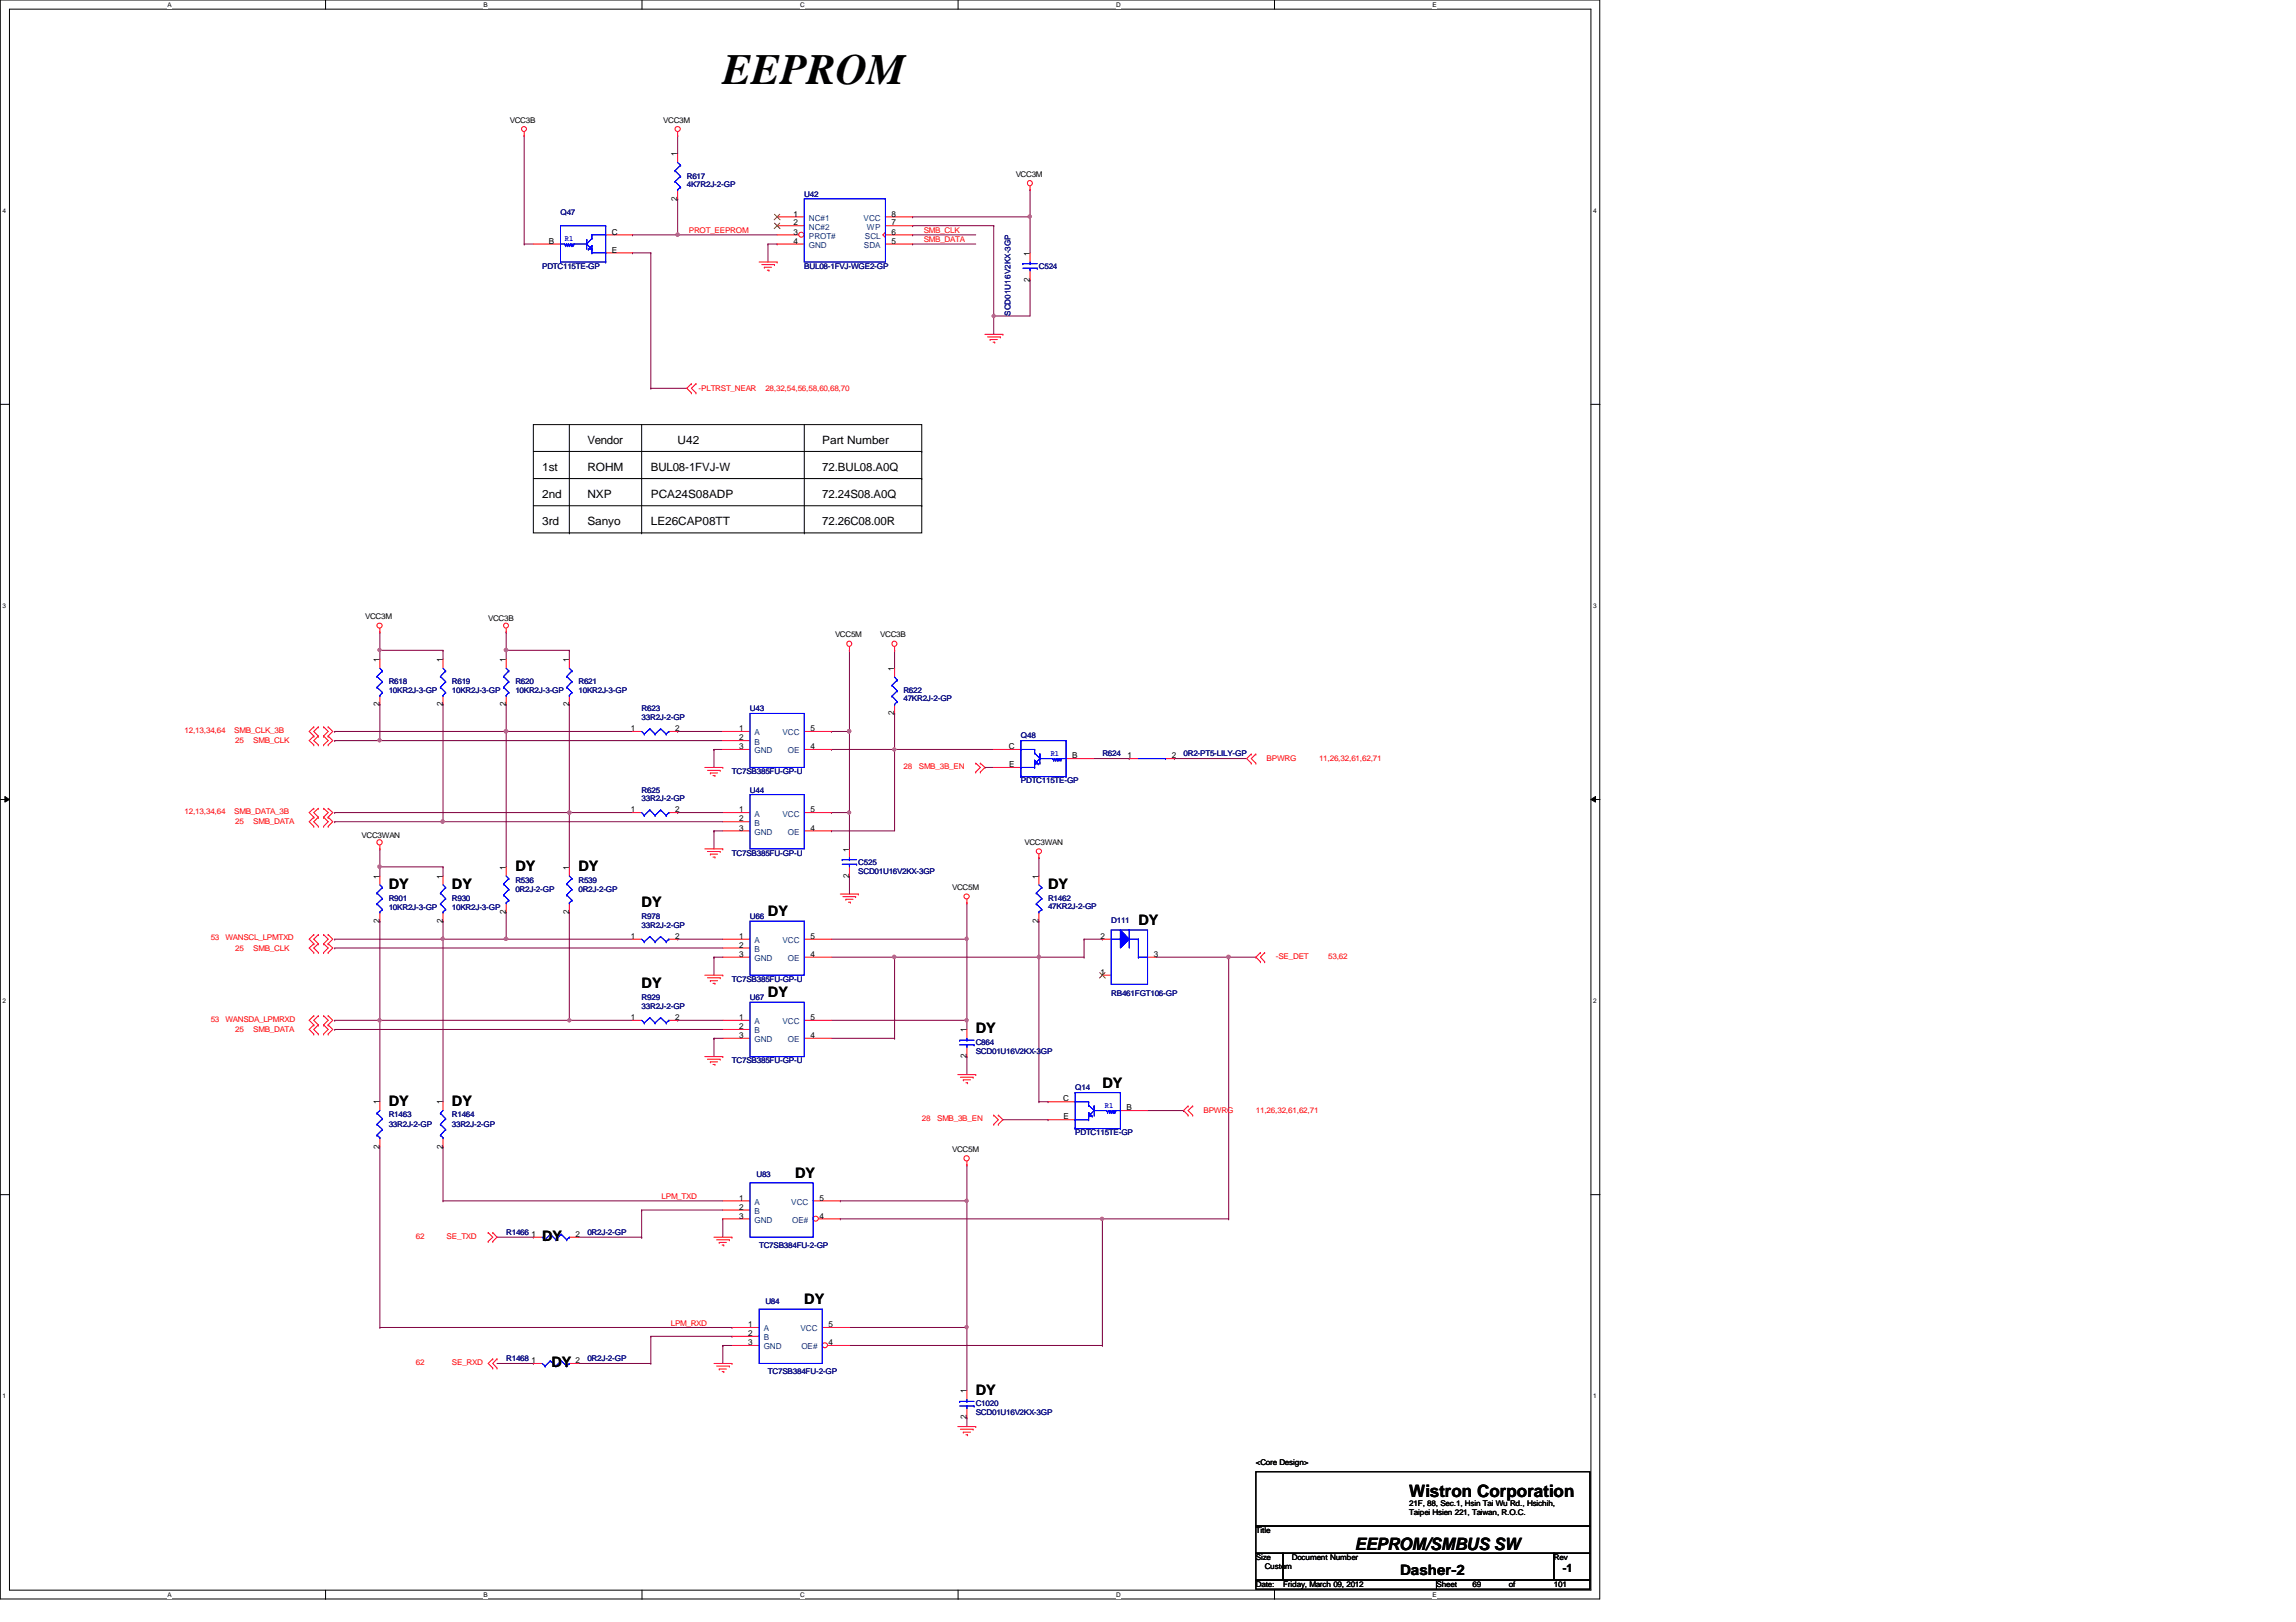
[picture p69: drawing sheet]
<svg xmlns="http://www.w3.org/2000/svg" width="297mm" height="210mm" viewBox="0 0 297 210" stroke-linecap="round" stroke-linejoin="round" font-family="sans-serif">
<defs><g id="words">
<text font-size="5.6" x="93.5" y="10.9">EEPROM</text>
<g font-size="2.2">
<text x="182.3" y="193.7">Wistron Corporation</text>
<text x="175.3" y="200.6">EEPROM/SMBUS SW</text>
</g>
<g font-size="1.9">
<text x="66.7" y="112.7">DY</text>
<text x="74.8" y="112.7">DY</text>
<text x="50.3" y="115.1">DY</text>
<text x="58.5" y="115.1">DY</text>
<text x="83" y="117.4">DY</text>
<text x="99.4" y="118.5">DY</text>
<text x="135.6" y="115.1">DY</text>
<text x="147.3" y="119.7">DY</text>
<text x="83" y="127.9">DY</text>
<text x="99.4" y="129.1">DY</text>
<text x="126.2" y="133.7">DY</text>
<text x="50.3" y="143.1">DY</text>
<text x="58.5" y="143.1">DY</text>
<text x="142.6" y="140.8">DY</text>
<text x="102.9" y="152.4">DY</text>
<text x="70.1" y="160.6">DY</text>
<text x="104.1" y="168.8">DY</text>
<text x="71.3" y="177">DY</text>
<text x="126.2" y="180.5">DY</text>
<text x="181.1" y="203.8">Dasher-2</text>
</g>
<g font-size="1.5">
<text x="76" y="57.4">Vendor</text>
<text x="87.7" y="57.4">U42</text>
<text x="106.4" y="57.4">Part Number</text>
<text x="70.1" y="61">1st</text>
<text x="70.1" y="64.5">2nd</text>
<text x="76" y="64.5">NXP</text>
<text x="76" y="61">ROHM</text>
<text x="84.2" y="61">BUL08-1FVJ-W</text>
<text x="84.2" y="64.5">PCA24S08ADP</text>
<text x="106.4" y="64.5">72.24S08.A0Q</text>
<text x="106.4" y="61">72.BUL08.A0Q</text>
<text x="70.1" y="68">3rd</text>
<text x="76" y="68">Sanyo</text>
<text x="84.2" y="68">LE26CAP08TT</text>
<text x="106.4" y="68">72.26C08.00R</text>
<text x="202.2" y="203.5">-1</text>
</g>
<g font-size="1.1">
<text x="87.6" y="20.2" transform="rotate(-90 87.6 20.2)">1</text>
<text x="87.6" y="26" transform="rotate(-90 87.6 26)">2</text>
<text x="102.7" y="28">1</text>
<text x="102.7" y="29.2">2</text>
<text x="115.4" y="29.2">7</text>
<text x="115.4" y="28">8</text>
<text x="71" y="31.5">B</text>
<text x="79.2" y="32.7">E</text>
<text x="79.2" y="30.4">C</text>
<text x="102.7" y="30.4">3</text>
<text x="102.7" y="31.5">4</text>
<text x="115.4" y="31.5">5</text>
<text x="115.4" y="30.4">6</text>
<text x="133.2" y="33.1" transform="rotate(-90 133.2 33.1)">1</text>
<text x="133.2" y="36.4" transform="rotate(-90 133.2 36.4)">2</text>
<text x="49.1" y="85.7" transform="rotate(-90 49.1 85.7)">1</text>
<text x="57.3" y="85.7" transform="rotate(-90 57.3 85.7)">1</text>
<text x="65.4" y="85.7" transform="rotate(-90 65.4 85.7)">1</text>
<text x="73.6" y="85.7" transform="rotate(-90 73.6 85.7)">1</text>
<text x="115.7" y="86.8" transform="rotate(-90 115.7 86.8)">1</text>
<text x="49.1" y="91.4" transform="rotate(-90 49.1 91.4)">2</text>
<text x="57.3" y="91.4" transform="rotate(-90 57.3 91.4)">2</text>
<text x="65.4" y="91.4" transform="rotate(-90 65.4 91.4)">2</text>
<text x="73.6" y="91.4" transform="rotate(-90 73.6 91.4)">2</text>
<text x="81.6" y="94.6">1</text>
<text x="87.3" y="94.6">2</text>
<text x="95.6" y="94.6">1</text>
<text x="95.6" y="95.8">2</text>
<text x="104.9" y="94.6">5</text>
<text x="115.7" y="92.5" transform="rotate(-90 115.7 92.5)">2</text>
<text x="95.6" y="96.9">3</text>
<text x="104.9" y="96.9">4</text>
<text x="130.5" y="96.9">C</text>
<text x="130.6" y="99.3">E</text>
<text x="138.7" y="98.1">B</text>
<text x="145.9" y="98.1">1</text>
<text x="151.6" y="98.1">2</text>
<text x="81.6" y="105.1">1</text>
<text x="87.3" y="105.1">2</text>
<text x="95.6" y="105.1">1</text>
<text x="95.6" y="106.3">2</text>
<text x="95.6" y="107.5">3</text>
<text x="104.9" y="105.1">5</text>
<text x="104.9" y="107.5">4</text>
<text x="49.1" y="113.7" transform="rotate(-90 49.1 113.7)">1</text>
<text x="57.3" y="113.7" transform="rotate(-90 57.3 113.7)">1</text>
<text x="65.4" y="112.6" transform="rotate(-90 65.4 112.6)">1</text>
<text x="73.6" y="112.6" transform="rotate(-90 73.6 112.6)">1</text>
<text x="109.9" y="113.6" transform="rotate(-90 109.9 113.6)">2</text>
<text x="109.9" y="110.2" transform="rotate(-90 109.9 110.2)">1</text>
<text x="134.4" y="113.7" transform="rotate(-90 134.4 113.7)">1</text>
<text x="49.1" y="119.4" transform="rotate(-90 49.1 119.4)">2</text>
<text x="57.3" y="119.4" transform="rotate(-90 57.3 119.4)">2</text>
<text x="65.4" y="118.2" transform="rotate(-90 65.4 118.2)">2</text>
<text x="73.6" y="118.2" transform="rotate(-90 73.6 118.2)">2</text>
<text x="134.4" y="119.4" transform="rotate(-90 134.4 119.4)">2</text>
<text x="81.6" y="121.5">1</text>
<text x="87.3" y="121.5">2</text>
<text x="95.6" y="121.5">1</text>
<text x="95.6" y="122.6">2</text>
<text x="95.6" y="123.8">3</text>
<text x="104.9" y="121.5">5</text>
<text x="104.9" y="123.8">4</text>
<text x="142.4" y="121.5">2</text>
<text x="149.3" y="123.8">3</text>
<text x="81.6" y="132">1</text>
<text x="87.3" y="132">2</text>
<text x="95.6" y="132">1</text>
<text x="104.9" y="132">5</text>
<text x="142.4" y="126.2">1</text>
<text x="95.6" y="133.2">2</text>
<text x="95.6" y="134.3">3</text>
<text x="104.9" y="134.3">4</text>
<text x="125" y="136.9" transform="rotate(-90 125 136.9)">2</text>
<text x="125" y="133.6" transform="rotate(-90 125 133.6)">1</text>
<text x="49.1" y="142.9" transform="rotate(-90 49.1 142.9)">1</text>
<text x="57.3" y="142.9" transform="rotate(-90 57.3 142.9)">1</text>
<text x="137.5" y="142.5">C</text>
<text x="145.8" y="143.7">B</text>
<text x="49.1" y="148.6" transform="rotate(-90 49.1 148.6)">2</text>
<text x="57.3" y="148.6" transform="rotate(-90 57.3 148.6)">2</text>
<text x="137.6" y="144.9">E</text>
<text x="95.6" y="155.4">1</text>
<text x="106" y="155.4">5</text>
<text x="68.7" y="160.1">1</text>
<text x="74.5" y="160.1">2</text>
<text x="95.6" y="156.5">2</text>
<text x="95.6" y="157.7">3</text>
<text x="106" y="157.7">4</text>
<text x="96.8" y="171.7">1</text>
<text x="96.8" y="172.9">2</text>
<text x="107.2" y="171.7">5</text>
<text x="68.7" y="176.4">1</text>
<text x="74.5" y="176.4">2</text>
<text x="96.8" y="174.1">3</text>
<text x="107.2" y="174.1">4</text>
<text x="125" y="183.7" transform="rotate(-90 125 183.7)">2</text>
<text x="125" y="180.3" transform="rotate(-90 125 180.3)">1</text>
</g>
<g font-size="1.1" fill="#004080">
<text x="104.6" y="28.6">NC#1</text>
<text x="104.6" y="29.7">NC#2</text>
<text x="111.7" y="28.6">VCC</text>
<text x="112.1" y="29.7">WP</text>
<text x="104.6" y="30.9">PROT#</text>
<text x="104.6" y="32.1">GND</text>
<text x="111.8" y="32.1">SDA</text>
<text x="111.9" y="30.9">SCL</text>
<text x="97.6" y="95.2">A</text>
<text x="101.2" y="95.2">VCC</text>
<text x="97.6" y="96.4">B</text>
<text x="97.6" y="97.5">GND</text>
<text x="101.9" y="97.5">OE</text>
<text x="97.6" y="105.7">A</text>
<text x="97.6" y="106.8">B</text>
<text x="101.2" y="105.7">VCC</text>
<text x="97.6" y="108">GND</text>
<text x="101.9" y="108">OE</text>
<text x="97.6" y="122">A</text>
<text x="97.6" y="123.2">B</text>
<text x="97.6" y="124.4">GND</text>
<text x="101.2" y="122">VCC</text>
<text x="101.9" y="124.4">OE</text>
<text x="97.6" y="132.5">A</text>
<text x="97.6" y="133.7">B</text>
<text x="97.6" y="134.9">GND</text>
<text x="101.2" y="132.5">VCC</text>
<text x="101.9" y="134.9">OE</text>
<text x="97.6" y="155.9">A</text>
<text x="102.4" y="155.9">VCC</text>
<text x="97.6" y="157.1">B</text>
<text x="97.6" y="158.2">GND</text>
<text x="102.5" y="158.2">OE#</text>
<text x="98.8" y="172.3">A</text>
<text x="98.8" y="173.4">B</text>
<text x="103.5" y="172.3">VCC</text>
<text x="98.8" y="174.6">GND</text>
<text x="103.7" y="174.6">OE#</text>
</g>
<g font-size="1">
<text x="66" y="15.9">VCC3B</text>
<text x="85.8" y="15.9">VCC3M</text>
<text x="131.4" y="22.9">VCC3M</text>
<text x="47.2" y="80.1">VCC3M</text>
<text x="63.2" y="80.3">VCC3B</text>
<text x="108" y="82.5">VCC5M</text>
<text x="113.9" y="82.5">VCC3B</text>
<text x="46.8" y="108.4">VCC3WAN</text>
<text x="132.5" y="109.3">VCC3WAN</text>
<text x="123.2" y="115.2">VCC5M</text>
<text x="123.2" y="149.1">VCC5M</text>
<text x="162.5" y="189.6">&lt;Core Design&gt;</text>
<text x="182.3" y="194.9">21F, 88, Sec.1, Hsin Tai Wu Rd., Hsichih,</text>
<text x="182.3" y="196">Taipei Hsien 221, Taiwan, R.O.C.</text>
<text x="162.5" y="198.4">Title</text>
<text x="162.5" y="201.9">Size</text>
<text x="163.6" y="203">Custom</text>
<text x="167.1" y="201.9">Document Number</text>
<text x="201" y="201.9">Rev</text>
<text x="162.5" y="205.4">Date:</text>
<text x="166" y="205.4">Friday, March 09, 2012</text>
<text x="185.8" y="205.4">Sheet</text>
<text x="190.5" y="205.4">69</text>
<text x="195.2" y="205.4">of</text>
<text x="201" y="205.4">101</text>
</g>
<g font-size="1" fill="#000080">
<text x="88.9" y="23.1">R617</text>
<text x="72.5" y="27.8">Q47</text>
<text x="88.9" y="24.2">4K7R2J-2-GP</text>
<text x="104.1" y="25.4">U42</text>
<text x="70.1" y="34.8">PDTC115TE-GP</text>
<text x="104.1" y="34.8">BUL08-1FVJ-WGE2-GP</text>
<text x="134.4" y="34.8">C524</text>
<text x="130.7" y="40.9" transform="rotate(-90 130.7 40.9)">SCD01U16V2KX-3GP</text>
<text x="50.3" y="88.5">R618</text>
<text x="50.3" y="89.7">10KR2J-3-GP</text>
<text x="58.5" y="88.5">R619</text>
<text x="58.5" y="89.7">10KR2J-3-GP</text>
<text x="66.7" y="88.5">R620</text>
<text x="66.7" y="89.7">10KR2J-3-GP</text>
<text x="74.8" y="88.5">R621</text>
<text x="74.8" y="89.7">10KR2J-3-GP</text>
<text x="116.9" y="89.7">R622</text>
<text x="83" y="92">R623</text>
<text x="83" y="93.2">33R2J-2-GP</text>
<text x="97" y="92">U43</text>
<text x="116.9" y="90.8">47KR2J-2-GP</text>
<text x="132.1" y="95.5">Q48</text>
<text x="94.7" y="100.2">TC7SB385FU-GP-U</text>
<text x="132.1" y="101.4">PDTC115TE-GP</text>
<text x="142.6" y="97.9">R624</text>
<text x="153.1" y="97.9">0R2-PT5-LILY-GP</text>
<text x="83" y="102.6">R625</text>
<text x="83" y="103.7">33R2J-2-GP</text>
<text x="97" y="102.6">U44</text>
<text x="94.7" y="110.7">TC7SB385FU-GP-U</text>
<text x="111" y="111.9">C525</text>
<text x="111" y="113.1">SCD01U16V2KX-3GP</text>
<text x="50.3" y="116.6">R901</text>
<text x="50.3" y="117.7">10KR2J-3-GP</text>
<text x="58.5" y="116.6">R930</text>
<text x="58.5" y="117.7">10KR2J-3-GP</text>
<text x="66.7" y="114.3">R536</text>
<text x="66.7" y="115.4">0R2J-2-GP</text>
<text x="74.8" y="114.3">R539</text>
<text x="74.8" y="115.4">0R2J-2-GP</text>
<text x="83" y="118.9">R978</text>
<text x="97" y="118.9">U66</text>
<text x="135.6" y="116.6">R1462</text>
<text x="135.6" y="117.6">47KR2J-2-GP</text>
<text x="143.8" y="119.5">D111</text>
<text x="83" y="120.1">33R2J-2-GP</text>
<text x="83" y="129.4">R929</text>
<text x="83" y="130.6">33R2J-2-GP</text>
<text x="94.7" y="127.1">TC7SB385FU-GP-U</text>
<text x="97" y="129.4">U67</text>
<text x="143.8" y="128.9">RB461FGT106-GP</text>
<text x="94.7" y="137.6">TC7SB385FU-GP-U</text>
<text x="126.2" y="135.3">C864</text>
<text x="126.2" y="136.4">SCD01U16V2KX-3GP</text>
<text x="139.1" y="141.1">Q14</text>
<text x="50.3" y="144.6">R1463</text>
<text x="50.3" y="145.8">33R2J-2-GP</text>
<text x="58.5" y="144.6">R1464</text>
<text x="58.5" y="145.8">33R2J-2-GP</text>
<text x="139.1" y="146.9">PDTC115TE-GP</text>
<text x="97.9" y="152.3">U83</text>
<text x="65.5" y="159.8">R1466</text>
<text x="76" y="159.8">0R2J-2-GP</text>
<text x="98.2" y="161.5">TC7SB384FU-2-GP</text>
<text x="99" y="168.7">U84</text>
<text x="65.5" y="176.1">R1468</text>
<text x="76" y="176.1">0R2J-2-GP</text>
<text x="99.4" y="177.8">TC7SB384FU-2-GP</text>
<text x="126.2" y="182">C1020</text>
<text x="126.2" y="183.2">SCD01U16V2KX-3GP</text>
</g>
<g font-size="1" fill="#00f">
<text x="73.1" y="31.2">R1</text>
<text x="135.9" y="97.8">R1</text>
<text x="143" y="143.4">R1</text>
</g>
<g font-size="1" fill="#f00">
<text x="89.1" y="30.1">PROT_EEPROM</text>
<text x="119.5" y="30.1">SMB_CLK</text>
<text x="119.5" y="31.3">SMB_DATA</text>
<text x="90.4" y="50.5">-PLTRST_NEAR</text>
<text x="99" y="50.5">28,32,54,56,58,60,68,70</text>
<text x="23.9" y="94.8">12,13,34,64</text>
<text x="30.3" y="94.8">SMB_CLK_3B</text>
<text x="30.4" y="96.1">25</text>
<text x="32.8" y="96.1">SMB_CLK</text>
<text x="116.9" y="99.5">28</text>
<text x="118.9" y="99.5">SMB_3B_EN</text>
<text x="163.9" y="98.5">BPWRG</text>
<text x="170.6" y="98.5">11,26,32,61,62,71</text>
<text x="23.9" y="105.4">12,13,34,64</text>
<text x="30.3" y="105.4">SMB_DATA_3B</text>
<text x="30.4" y="106.6">25</text>
<text x="32.8" y="106.6">SMB_DATA</text>
<text x="27.3" y="121.7">53</text>
<text x="29.2" y="121.7">WANSCL_LPMTXD</text>
<text x="30.4" y="123">25</text>
<text x="32.8" y="123">SMB_CLK</text>
<text x="165.1" y="124.2">-SE_DET</text>
<text x="171.8" y="124.2">53,62</text>
<text x="27.3" y="132.2">53</text>
<text x="29.2" y="132.2">WANSDA_LPMRXD</text>
<text x="30.4" y="133.5">25</text>
<text x="32.8" y="133.5">SMB_DATA</text>
<text x="119.2" y="145.1">28</text>
<text x="121.2" y="145.1">SMB_3B_EN</text>
<text x="155.7" y="144">BPWRG</text>
<text x="162.5" y="144">11,26,32,61,62,71</text>
<text x="85.6" y="155.2">LPM_TXD</text>
<text x="53.8" y="160.4">62</text>
<text x="57.8" y="160.4">SE_TXD</text>
<text x="86.8" y="171.5">LPM_RXD</text>
<text x="53.8" y="176.6">62</text>
<text x="58.5" y="176.6">SE_RXD</text>
</g>
<g font-size=".8">
<text x="21.7" y=".9">A</text>
<text x="62.6" y=".9">B</text>
<text x="103.5" y=".9">C</text>
<text x="144.4" y=".9">D</text>
<text x="185.3" y=".9">E</text>
<text x=".3" y="27.5">4</text>
<text x="206.1" y="27.5">4</text>
<text x=".3" y="78.7">3</text>
<text x="206.1" y="78.7">3</text>
<text x=".3" y="129.8">2</text>
<text x="206.1" y="129.8">2</text>
<text x=".3" y="180.9">1</text>
<text x="206.1" y="180.9">1</text>
<text x="21.7" y="206.7">A</text>
<text x="62.6" y="206.7">B</text>
<text x="103.5" y="206.7">C</text>
<text x="144.4" y="206.7">D</text>
<text x="185.3" y="206.7">E</text>
</g>
</g></defs>
<path d="M0 0h207v206.9h-207zM1.2 1.2h204.6v204.6h-204.6z" fill="none" stroke="#000" stroke-width=".13"/>
<g fill="#fff">
<path d="M21.7 .1h.5v1h-.5z"/>
<path d="M21.7 205.9h.5v.9h-.5z"/>
</g>
<path d="M42.1 0v1.2M42.1 205.8v1.2" fill="none" stroke="#000" stroke-width=".13"/>
<g fill="#fff">
<path d="M62.6 .1h.5v1h-.5z"/>
<path d="M62.6 205.9h.5v.9h-.5z"/>
</g>
<path d="M83.1 0v1.2M83.1 205.8v1.2" fill="none" stroke="#000" stroke-width=".13"/>
<g fill="#fff">
<path d="M103.5 .1h.6v1h-.6z"/>
<path d="M103.5 205.9h.6v.9h-.6z"/>
</g>
<path d="M123.9 0v1.2M123.9 205.8v1.2" fill="none" stroke="#000" stroke-width=".13"/>
<g fill="#fff">
<path d="M144.4 .1h.6v1h-.6z"/>
<path d="M144.4 205.9h.6v.9h-.6z"/>
</g>
<path d="M164.9 0v1.2M164.9 205.8v1.2" fill="none" stroke="#000" stroke-width=".13"/>
<g fill="#fff">
<path d="M185.3 .1h.6v1h-.6z"/>
<path d="M185.3 205.9h.6v.9h-.6z"/>
<path d="M.3 26.8h.5v.9h-.5z"/>
<path d="M206.1 26.8h.5v.9h-.5z"/>
<path d="M.3 77.9h.5v.9h-.5z"/>
<path d="M206.1 77.9h.5v.9h-.5z"/>
</g>
<path d="M0 52.3h1.2M205.8 52.3h1.2" fill="none" stroke="#000" stroke-width=".13"/>
<g fill="#fff">
<path d="M.3 129h.5v1h-.5z"/>
<path d="M206.1 129h.5v1h-.5z"/>
</g>
<path d="M0 103.5h1.2M.6 103.1l.6 .4-.6 .3zM205.8 103.5l.6-.4v.7zM205.8 103.5h1.2" fill="none" stroke="#000" stroke-width=".13"/>
<path d="M.6 103.1l.6 .4-.6 .3zM205.8 103.5l.6-.4v.7z" fill="#000"/>
<g fill="#fff">
<path d="M.3 180.2h.5v.9h-.5z"/>
<path d="M206.1 180.2h.5v.9h-.5z"/>
</g>
<path d="M0 154.6h1.2M205.8 154.6h1.2" fill="none" stroke="#000" stroke-width=".13"/>
<path d="M87.7 17.5h.1M87.7 17.5v2.4M87.7 25.7h.1M87.7 25.7v4.7" fill="none" stroke="#800040" stroke-width=".13"/>
<path d="M87.5 30.2h.3l.1 .2-.1 .1-.1 .1-.2-.1z" fill-rule="evenodd" fill="#f0f"/>
<path d="M87.5 30.2h.3l.1 .2-.1 .1-.1 .1-.2-.1z" fill="none" stroke="#f0f" stroke-width=".13"/>
<path d="M81.8 30.4h.1M81.8 30.4h5.9M109.9 84.2h.1M109.9 84.2v10.5M115.7 97h.1M115.7 97v10.5h-8.1M107.6 107.5h.1M109.9 113.4h.1M109.9 113.4v2.3" fill="none" stroke="#800040" stroke-width=".13"/>
<path d="M109.7 94.5h.3l.1 .1-.1 .2-.1 .1-.2-.1z" fill-rule="evenodd" fill="#f0f"/>
<path d="M109.7 94.5h.3l.1 .1-.1 .2-.1 .1-.2-.1z" fill="none" stroke="#f0f" stroke-width=".13"/>
<path d="M65.5 94.7h.1M65.5 94.7h16.3M87.7 94.7h.1M87.7 94.7h5.8M92.4 97h.1M92.4 97v2.3M92.4 97h1.1M87.7 105.2h.1M87.7 105.2h5.8M92.4 107.5h.1M92.4 107.5v2.4M92.4 107.5h1.1" fill="none" stroke="#800040" stroke-width=".13"/>
<path d="M65.3 94.5h.3l.1 .1-.1 .2-.2 .1-.1-.1z" fill-rule="evenodd" fill="#f0f"/>
<path d="M65.3 94.5h.3l.1 .1-.1 .2-.2 .1-.1-.1z" fill="none" stroke="#f0f" stroke-width=".13"/>
<path d="M73.7 91.1h.1M73.7 91.1v14.1M73.7 105.2h.1M73.7 105.2h8.1" fill="none" stroke="#800040" stroke-width=".13"/>
<path d="M73.5 105h.3l.1 .2-.1 .1-.1 .1-.2-.1z" fill-rule="evenodd" fill="#f0f"/>
<path d="M73.5 105h.3l.1 .2-.1 .1-.1 .1-.2-.1z" fill="none" stroke="#f0f" stroke-width=".13"/>
<path d="M65.5 91.1h.1M65.5 84.2h.1M65.5 91.1v3.6M65.5 84.2h8.2" fill="none" stroke="#800040" stroke-width=".13"/>
<path d="M65.3 84h.3l.1 .1-.1 .2h-.2h-.1z" fill-rule="evenodd" fill="#f0f"/>
<path d="M65.3 84h.3l.1 .1-.1 .2h-.2h-.1z" fill="none" stroke="#f0f" stroke-width=".13"/>
<path d="M57.3 106.3h.1M57.3 106.3h36.2" fill="none" stroke="#800040" stroke-width=".13"/>
<path d="M57.1 106.1h.3l.1 .2-.1 .2-.1 .1-.2-.1z" fill-rule="evenodd" fill="#f0f"/>
<path d="M57.1 106.1h.3l.1 .2-.1 .2-.1 .1-.2-.1z" fill="none" stroke="#f0f" stroke-width=".13"/>
<path d="M49.1 95.8h.1M49.1 95.8h44.4" fill="none" stroke="#800040" stroke-width=".13"/>
<path d="M48.9 95.6h.3l.1 .2-.1 .1-.1 .1-.2-.1z" fill-rule="evenodd" fill="#f0f"/>
<path d="M48.9 95.6h.3l.1 .2-.1 .1-.1 .1-.2-.1z" fill="none" stroke="#f0f" stroke-width=".13"/>
<g fill="none" stroke="#800040" stroke-width=".13">
<path d="M43.3 95.8h.1M49.1 91.1h.1M49.1 81.8h.1M49.1 84.2h.1M49.1 81.8v2.4M49.1 91.1v4.7h-5.8M49.1 84.2h8.2M57.3 91.1h.1M57.3 84.2h.1M57.3 84.2v1.1M57.3 91.1v15.2h-14M65.5 81.8h.1"/>
<path d="M65.5 84.2h.1M65.5 81.8v3.5M73.7 84.2h.1M73.7 84.2v1.1M43.3 106.3h.1"/>
</g>
<path d="M48.9 84h.3l.1 .1-.1 .2h-.1h-.2z" fill-rule="evenodd" fill="#f0f"/>
<path d="M48.9 84h.3l.1 .1-.1 .2h-.1h-.2z" fill="none" stroke="#f0f" stroke-width=".13"/>
<path d="M49.1 84.2h.1M49.1 84.2v1.1M107.6 97h.1M115.7 92.3h.1M115.7 92.3v4.7h-8.1M109.9 105.2h.1M109.9 105.2v4.7" fill="none" stroke="#800040" stroke-width=".13"/>
<path d="M109.7 105h.3l.1 .2-.1 .1-.1 .1-.2-.1z" fill-rule="evenodd" fill="#f0f"/>
<path d="M109.7 105h.3l.1 .2-.1 .1-.1 .1-.2-.1z" fill="none" stroke="#f0f" stroke-width=".13"/>
<path d="M109.9 94.7h.1M109.9 94.7v10.5h-2.3M107.6 105.2h.1" fill="none" stroke="#800040" stroke-width=".13"/>
<path d="M109.7 94.5h.3l.1 .1-.1 .2-.1 .1-.2-.1z" fill-rule="evenodd" fill="#f0f"/>
<path d="M109.7 94.5h.3l.1 .1-.1 .2-.1 .1-.2-.1z" fill="none" stroke="#f0f" stroke-width=".13"/>
<path d="M99.4 31.6h.1M99.4 31.6v2.3M118.1 29.2h.1M118.1 29.2h10.5M128.6 29.2h.1M128.6 29.2v11.7M133.3 28.1h.1M133.3 28.1v4.6" fill="none" stroke="#800040" stroke-width=".13"/>
<path d="M133.1 27.9h.3v.1v.2h-.2h-.1z" fill-rule="evenodd" fill="#f0f"/>
<path d="M133.1 27.9h.3v.1v.2h-.2h-.1z" fill="none" stroke="#f0f" stroke-width=".13"/>
<path d="M133.3 36.2h.1M133.3 36.2v4.7M128.6 40.9h.1M128.6 40.9v2.4" fill="none" stroke="#800040" stroke-width=".13"/>
<path d="M128.4 40.7h.3l.1 .2-.1 .1-.1 .1-.2-.1z" fill-rule="evenodd" fill="#f0f"/>
<path d="M128.4 40.7h.3l.1 .2-.1 .1-.1 .1-.2-.1z" fill="none" stroke="#f0f" stroke-width=".13"/>
<g fill="none" stroke="#800040" stroke-width=".13">
<path d="M67.8 17.5h.1M67.8 17.5v14.1M67.8 31.6h.1M67.8 31.6h1.2M81.8 32.7h.1M81.8 32.7h2.4M84.2 32.7h.1M84.2 32.7v17.5M99.4 31.6h1.1M100.5 31.6h.1M118.1 30.4h.1M118.1 31.6h.1"/>
<path d="M118.1 28.1h.1M118.1 30.4h8.1M118.1 31.6h8.1M133.3 24.6h.1M133.3 24.6v3.5h-15.2M84.2 50.2h.1M84.2 50.2h4.7M128.6 40.9h.1M128.6 40.9h4.7M107.6 94.7h.1M107.6 94.7h2.3M115.7 84.2h.1"/>
<path d="M115.7 97h.1M115.7 84.2v2.3M115.7 97h12.9M127.4 99.3h.1M127.4 99.3h1.2"/>
</g>
<path d="M115.5 96.8h.3l.1 .2-.1 .1-.1 .1-.2-.1z" fill-rule="evenodd" fill="#f0f"/>
<path d="M115.5 96.8h.3l.1 .2-.1 .1-.1 .1-.2-.1z" fill="none" stroke="#f0f" stroke-width=".13"/>
<g fill="none" stroke="#800040" stroke-width=".13">
<path d="M141.4 98.2h4.7M146.1 98.2h.1M151.9 98.2h.1M151.9 98.2h9.4M107.6 123.9h8.1M107.6 134.4h8.1M107.6 121.5h17.5M107.6 132h17.5M115.7 123.9h.1M115.7 134.4h.1M115.7 123.9v10.5M125.1 121.5h.1"/>
<path d="M125.1 132h.1M125.1 132v1.2"/>
</g>
<path d="M124.9 131.9h.3l.1 .1-.1 .2h-.2h-.1z" fill-rule="evenodd" fill="#f0f"/>
<path d="M124.9 131.9h.3l.1 .1-.1 .2h-.2h-.1z" fill="none" stroke="#f0f" stroke-width=".13"/>
<path d="M125.1 121.5h.1M125.1 121.5v10.5" fill="none" stroke="#800040" stroke-width=".13"/>
<path d="M124.9 121.3h.3l.1 .2-.1 .1-.2 .1-.1-.1z" fill-rule="evenodd" fill="#f0f"/>
<path d="M124.9 121.3h.3l.1 .2-.1 .1-.2 .1-.1-.1z" fill="none" stroke="#f0f" stroke-width=".13"/>
<g fill="none" stroke="#800040" stroke-width=".13">
<path d="M125.1 116.8h.1M125.1 116.8v4.7M43.3 122.7h.1M43.3 122.7h50.2M73.7 132h.1M73.7 132h8.1M92.4 123.9h.1M92.4 134.4h.1M92.4 123.9v2.3M92.4 134.4v2.3M92.4 123.9h1.1M92.4 134.4h1.1"/>
<path d="M125.1 136.7h.1M125.1 136.7v2.4"/>
</g>
<path d="M73.5 131.9h.3l.1 .1-.1 .2h-.1h-.2z" fill-rule="evenodd" fill="#f0f"/>
<path d="M73.5 131.9h.3l.1 .1-.1 .2h-.1h-.2z" fill="none" stroke="#f0f" stroke-width=".13"/>
<path d="M43.3 133.2h.1M43.3 133.2h50.2M65.5 121.5h.1M65.5 121.5h16.3M87.7 121.5h.1M87.7 132h.1M87.7 121.5h5.8M87.7 132h5.8" fill="none" stroke="#800040" stroke-width=".13"/>
<path d="M65.3 121.3h.3l.1 .2-.1 .1-.2 .1-.1-.1z" fill-rule="evenodd" fill="#f0f"/>
<path d="M65.3 121.3h.3l.1 .2-.1 .1-.2 .1-.1-.1z" fill="none" stroke="#f0f" stroke-width=".13"/>
<path d="M43.3 94.7h.1M43.3 94.7h22.2M65.5 94.7h.1M65.5 94.7v17.5M73.7 105.2h.1M73.7 105.2v7" fill="none" stroke="#800040" stroke-width=".13"/>
<path d="M73.5 105h.3l.1 .2-.1 .1-.1 .1-.2-.1z" fill-rule="evenodd" fill="#f0f"/>
<path d="M73.5 105h.3l.1 .2-.1 .1-.1 .1-.2-.1z" fill="none" stroke="#f0f" stroke-width=".13"/>
<path d="M43.3 105.2h.1M43.3 105.2h30.4M49.1 109.9h.1M49.1 112.2h.1M49.1 109.9v3.5M49.1 112.2h8.2M57.3 112.2h.1M57.3 112.2v1.2M65.5 118h.1M65.5 118v3.5M73.7 118h.1M73.7 118v14" fill="none" stroke="#800040" stroke-width=".13"/>
<path d="M48.9 112h.3l.1 .1-.1 .2-.1 .1-.2-.1z" fill-rule="evenodd" fill="#f0f"/>
<path d="M48.9 112h.3l.1 .1-.1 .2-.1 .1-.2-.1z" fill="none" stroke="#f0f" stroke-width=".13"/>
<path d="M49.1 132h.1M49.1 132v10.6M49.1 132h24.6M57.3 121.5h.1M57.3 121.5v21.1" fill="none" stroke="#800040" stroke-width=".13"/>
<path d="M48.9 131.9h.3l.1 .1-.1 .2h-.1h-.2z" fill-rule="evenodd" fill="#f0f"/>
<path d="M48.9 131.9h.3l.1 .1-.1 .2h-.1h-.2z" fill="none" stroke="#f0f" stroke-width=".13"/>
<path d="M57.3 121.5h.1M57.3 121.5h8.2" fill="none" stroke="#800040" stroke-width=".13"/>
<path d="M57.1 121.3h.3l.1 .2-.1 .1-.1 .1-.2-.1z" fill-rule="evenodd" fill="#f0f"/>
<path d="M57.1 121.3h.3l.1 .2-.1 .1-.1 .1-.2-.1z" fill="none" stroke="#f0f" stroke-width=".13"/>
<path d="M115.7 123.9h18.7M134.4 123.9h.1" fill="none" stroke="#800040" stroke-width=".13"/>
<path d="M115.5 123.7h.3l.1 .1-.1 .2-.1 .1-.2-.1z" fill-rule="evenodd" fill="#f0f"/>
<path d="M115.5 123.7h.3l.1 .1-.1 .2-.1 .1-.2-.1z" fill="none" stroke="#f0f" stroke-width=".13"/>
<path d="M134.3 123.7h.2l.1 .1-.1 .2-.1 .1-.1-.1z" fill-rule="evenodd" fill="#f0f"/>
<path d="M134.3 123.7h.2l.1 .1-.1 .2-.1 .1-.1-.1z" fill="none" stroke="#f0f" stroke-width=".13"/>
<path d="M134.4 119.2h.1M134.4 111h.1M134.4 111v2.4M134.4 119.2v4.7M149.6 123.9h9.4M159 123.9h.1" fill="none" stroke="#800040" stroke-width=".13"/>
<path d="M158.8 123.7h.3l.1 .1-.1 .2-.2 .1-.1-.1z" fill-rule="evenodd" fill="#f0f"/>
<path d="M158.8 123.7h.3l.1 .1-.1 .2-.2 .1-.1-.1z" fill="none" stroke="#f0f" stroke-width=".13"/>
<path d="M159 123.9h.1M159 123.9v33.8M159 123.9h3.5M162.5 123.9h.1M108.7 157.7h.1M108.7 157.7h33.9M142.6 157.7h.1M142.6 157.7v16.4" fill="none" stroke="#800040" stroke-width=".13"/>
<path d="M142.4 157.6h.3l.1 .1-.1 .2h-.1h-.2z" fill-rule="evenodd" fill="#f0f"/>
<path d="M142.4 157.6h.3l.1 .1-.1 .2h-.1h-.2z" fill="none" stroke="#f0f" stroke-width=".13"/>
<path d="M125.1 171.8h.1M125.1 171.8v8.2" fill="none" stroke="#800040" stroke-width=".13"/>
<path d="M124.9 171.6h.3l.1 .1-.1 .2-.2 .1-.1-.1z" fill-rule="evenodd" fill="#f0f"/>
<path d="M124.9 171.6h.3l.1 .1-.1 .2-.2 .1-.1-.1z" fill="none" stroke="#f0f" stroke-width=".13"/>
<path d="M125.1 155.4h.1M125.1 155.4v16.4" fill="none" stroke="#800040" stroke-width=".13"/>
<path d="M124.9 155.3h.3l.1 .1-.1 .1-.2 .1-.1-.1z" fill-rule="evenodd" fill="#f0f"/>
<path d="M124.9 155.3h.3l.1 .1-.1 .1-.2 .1-.1-.1z" fill="none" stroke="#f0f" stroke-width=".13"/>
<g fill="none" stroke="#800040" stroke-width=".13">
<path d="M87.7 30.4h.1M87.7 30.4h12.8M49.1 119.2h.1M49.1 119.2v12.8h-5.8M57.3 119.2h.1M57.3 119.2v2.3h-14M43.3 132h.1M43.3 121.5h.1M140.2 123.9h.1M140.2 121.5h.1M140.2 123.9h-5.8v18.7M140.2 121.5h2.4"/>
<path d="M140.2 121.5v2.4M142.6 121.5h.1M49.1 148.4v23.4M57.3 155.4h.1M57.3 148.4h.1M57.3 155.4h36.2M57.3 148.4v7M83 156.6h.1M83 156.6v3.5M83 156.6h10.5M93.5 157.7h.1M93.5 157.7v2.4"/>
<path d="M108.7 155.4h.1M125.1 150.7h.1M125.1 150.7v4.7h-16.4M129.7 144.9h5.9M134.4 142.6h.1M134.4 142.6h1.2M135.6 142.6h.1M135.6 144.9h.1M142.6 157.7h16.4M148.5 143.7h4.6M153.1 143.7h.1M159 157.7h.1"/>
<path d="M49.1 171.8h.1M49.1 171.8h45.6M64.3 160.1h4.7M64.3 176.4h4.7M69 160.1h.1M69 176.4h.1M74.8 160.1h8.2M74.8 176.4h9.4M83 160.1h.1M84.2 176.4h.1M84.2 172.9h.1M84.2 172.9v3.5"/>
<path d="M84.2 172.9h10.5M93.5 174.1h.1M93.5 174.1v2.3M93.5 174.1h1.2M94.7 171.8h.1M94.7 172.9h.1M109.9 174.1h32.7M109.9 171.8h15.2M125.1 171.8h.1M142.6 174.1h.1M125.1 183.5h.1M125.1 183.5v1.1"/>
</g>
<g fill="none" stroke="#f00" stroke-width=".13">
<path d="M67.8 17.5h.1M67.8 17.1v.4M87.7 17.5h.1M87.7 17.1v.4M87.7 19.9v1.1M87.7 24.6v1.1M98.2 33.9h2.3M98.5 34.2h1.7M98.9 34.6h.1M98.9 34.6h.9M99.3 35h.2M99.5 35h.1"/>
<path d="M100.2 34.2h.1M100.5 33.9h.1M133.3 24.6h.1M133.3 24.1v.5M133.3 32.7v1.2M133.3 35.1v1.1M89.4 49.7h.1M89.4 50.8h.1M89.4 49.7l-.5 .5 .5 .6M90 50.8h.1M90 49.7h.1M90 49.7l-.6 .5 .6 .6"/>
<path d="M127.4 43.3h2.3M127.8 43.6h1.6M128.1 43.9h.1M128.1 43.9h.9M128.5 44.3h.2M128.7 44.3h.1M129.4 43.6h.1M129.7 43.3h.1M40.6 96.4h.1M40.6 95.2h.1M40.6 94.1h.1M40.6 95.2l-.6 .6 .6 .6"/>
<path d="M40.6 94.1l-.6 .6 .6 .5M41.2 95.2h.1M41.2 96.4h.1M41.2 94.1h.1M41.2 95.2l-.6 .6 .6 .6M41.2 94.1l-.6 .6 .6 .5M41.9 96.4h.1M41.9 95.2h.1M41.9 94.1h.1M41.9 95.2l.6 .6-.6 .6M41.9 94.1l.6 .6-.6 .5M42.5 96.4h.1"/>
<path d="M42.5 95.2h.1M42.5 94.1h.1M42.5 95.2l.5 .6-.5 .6M42.5 94.1l.5 .6-.5 .5M49.1 81.8h.1M49.1 81.3v.5M49.1 85.3v1.2M49.1 90v1.1M65.5 81.8h.1M65.5 81.3v.5M65.5 85.3v1.2M65.5 90v1.1"/>
<path d="M91.2 99.3h2.3M91.5 99.7h1.7M93.2 99.7h.1M93.5 99.3h.1M109.9 84.2h.1M109.9 83.7v.5M115.7 84.2h.1M115.7 83.7v.5M115.7 86.5v1.1M115.7 91.1v1.2M126.2 98.8h.1M126.2 99.9h.1"/>
<path d="M126.2 98.8l.6 .5-.6 .6M126.8 99.9h.1M126.8 98.8h.1M126.8 98.8l.6 .5-.6 .6M161.9 97.6h.1M161.9 98.8h.1M161.9 97.6l-.6 .6 .6 .6M162.5 98.8h.1M162.5 97.6h.1M162.5 97.6l-.6 .6 .6 .6M40.6 106.9h.1M40.6 105.7h.1"/>
<path d="M40.6 104.6h.1M40.6 105.7l-.6 .6 .6 .6M40.6 104.6l-.6 .6 .6 .5M41.2 105.7h.1M41.2 106.9h.1M41.2 104.6h.1M41.2 105.7l-.6 .6 .6 .6M41.2 104.6l-.6 .6 .6 .5M41.9 106.9h.1M41.9 105.7h.1M41.9 104.6h.1M41.9 105.7l.6 .6-.6 .6"/>
<path d="M41.9 104.6l.6 .6-.6 .5M42.5 106.9h.1M42.5 105.7h.1M42.5 104.6h.1M42.5 105.7l.5 .6-.5 .6M42.5 104.6l.5 .6-.5 .5M49.1 109.9h.1M49.1 109.4v.5M91.2 109.9h2.3M91.5 110.2h1.7M91.9 100h.1M91.9 110.5h.1"/>
<path d="M91.9 100h.9M91.9 110.5h.9M92.2 100.4h.3M92.2 110.9h.3M92.5 100.4h.1M92.5 110.9h.1M93.2 110.2h.1M93.5 109.9h.1M108.7 115.7h2.3M109 116h1.7M109.4 116.4h.1M109.4 116.4h1"/>
<path d="M109.8 116.8h.2M110 116.8h.1M110.7 116h.1M111 115.7h.1M125.1 116.8h.1M125.1 116.4v.4M134.4 111h.1M134.4 110.5v.5M40.6 133.8h.1M40.6 132.6h.1M40.6 131.4h.1M40.6 123.3h.1"/>
<path d="M40.6 122.1h.1M40.6 120.9h.1M40.6 132.6l-.6 .6 .6 .6M40.6 131.4l-.6 .6 .6 .6M40.6 122.1l-.6 .6 .6 .6M40.6 120.9l-.6 .6 .6 .6M41.2 132.6h.1M41.2 133.8h.1M41.2 131.4h.1M41.2 122.1h.1M41.2 123.3h.1M41.2 120.9h.1"/>
<path d="M41.2 132.6l-.6 .6 .6 .6M41.2 131.4l-.6 .6 .6 .6M41.2 122.1l-.6 .6 .6 .6M41.2 120.9l-.6 .6 .6 .6M41.9 133.8h.1M41.9 132.6h.1M41.9 131.4h.1M41.9 123.3h.1M41.9 122.1h.1M41.9 120.9h.1M41.9 132.6l.6 .6-.6 .6M41.9 131.4l.6 .6-.6 .6"/>
<path d="M41.9 122.1l.6 .6-.6 .6M41.9 120.9l.6 .6-.6 .6M42.5 133.8h.1M42.5 132.6h.1M42.5 131.4h.1M42.5 123.3h.1M42.5 122.1h.1M42.5 120.9h.1M42.5 132.6l.5 .6-.5 .6M42.5 131.4l.5 .6-.5 .6M42.5 122.1l.5 .6-.5 .6M42.5 120.9l.5 .6-.5 .6"/>
<path d="M91.2 126.2h2.3M91.2 136.7h2.3M91.5 126.5h1.7M91.5 137.1h1.7M91.9 126.9h.1M91.9 137.4h.1M91.9 126.9h.9M91.9 137.4h.9M92.2 127.3h.3M92.2 137.8h.3M92.5 127.3h.1M92.5 137.8h.1"/>
<path d="M93.2 126.5h.1M93.2 137.1h.1M93.5 126.2h.1M93.5 136.7h.1M123.9 139.1h2.3M124.2 139.4h1.7M124.6 139.7h.1M124.6 139.7h1M125.9 139.4h.1M126.2 139.1h.1M163.1 123.3h.1M163.1 124.5h.1"/>
<path d="M163.1 123.3l-.6 .6 .6 .6M163.6 124.5h.1M163.6 123.3h.1M163.6 123.3l-.5 .6 .5 .6M63.2 159.5h.1M63.2 159.5l.6 .6-.6 .6M63.8 159.5h.1M63.8 159.5l.5 .6-.5 .6M125 140.1h.2M125.1 150.7h.1M125.1 150.3v.4M125.2 140.1h.1"/>
<path d="M128.6 144.3h.1M128.6 145.5h.1M128.6 144.3l.6 .6-.6 .6M129.2 145.5h.1M129.2 144.3h.1M129.2 144.3l.5 .6-.5 .6M153.7 143.1h.1M153.7 144.3h.1M153.7 143.1l-.6 .6 .6 .6M154.3 144.3h.1M154.3 143.1h.1M154.3 143.1l-.6 .6 .6 .6"/>
<path d="M63.2 160.7h.1M63.8 160.7h.1M63.8 177h.1M63.8 175.9h.1M63.8 175.9l-.6 .5 .6 .6M64.3 177h.1M64.3 175.9h.1M64.3 175.9l-.5 .5 .5 .6M92.4 160.1h2.3M92.4 176.4h2.3M92.7 160.4h1.7M92.7 176.8h1.7"/>
<path d="M93 160.8h.1M93 177.2h.1M93 160.8h1M93 177.2h1M93.4 161.1h.2M93.4 177.5h.2M93.6 161.1h.1M93.6 177.5h.1M94.4 160.4h.1M94.4 176.8h.1M94.7 160.1h.1M94.7 176.4h.1"/>
<path d="M94.7 171.8h3.5M94.7 172.9h3.5M94.7 174.1h3.5M123.9 184.6h2.3M124.2 185h1.7M124.6 185.3h.1M124.6 185.3h1M125 185.7h.2M125.2 185.7h.1M125.9 185h.1M126.2 184.6h.1"/>
<circle cx="67.8" cy="16.7" r=".32"/>
<circle cx="87.7" cy="16.7" r=".33"/>
<circle cx="133.2" cy="23.7" r=".33"/>
<circle cx="49.1" cy="81" r=".33"/>
<circle cx="65.5" cy="81" r=".32"/>
<circle cx="109.9" cy="83.3" r=".33"/>
<circle cx="115.7" cy="83.3" r=".33"/>
<circle cx="49.1" cy="109" r=".34"/>
<circle cx="125.1" cy="116" r=".33"/>
<circle cx="134.4" cy="110.2" r=".33"/>
<circle cx="125" cy="149.9" r=".34"/>
</g>
<g fill="none" stroke="#000" stroke-width=".13">
<path d="M69 54.9h50.2v14.1h-50.2zM69 58.4h50.2M73.7 54.9v14.1M83 54.9v14.1M104.1 54.9v14.1M119.2 58.4h.1M69 61.9h50.2M69 65.4h50.2M73.7 69h.1M83 69h.1M104.1 69h.1M119.2 61.9h.1"/>
<path d="M119.2 65.4h.1M162.5 190.5h43.2v7h-43.2zM162.5 197.5h43.2v3.5h-43.2zM162.5 201h3.5v3.5h-3.5zM162.5 204.5h23.3v1.2h-23.3zM166 201h35v3.5h-35zM185.8 204.5h19.9v1.2h-19.9zM201 201h4.7v3.5h-4.7z"/>
</g>
<g fill="none" stroke="#00f" stroke-width=".13">
<path d="M87.3 22.1h.1M87.3 23.5h.1M87.3 22.1l.7 .7M87.3 23.5l.7 .7M87.7 24.6h.1M87.7 21l.3 .4M88 21.4h.1M88 22.8h.1M88 24.2h.1M88 21.4l-.7 .7M88 22.8l-.7 .7M88 24.2l-.3 .4"/>
<path d="M132.3 34.1h.1M132.3 34.1h1.9M132.3 34.7h1.9M133.3 34.1h.1M133.3 34.7h.1M133.3 33.9v.2M133.3 34.7v.4M134.2 34.7h.1M48.8 87.5h.1M48.8 88.9h.1M48.8 87.5l.7 .7M48.8 88.9l.7 .7"/>
<path d="M49.1 90h.1M49.1 86.5l.4 .3M49.5 86.8h.1M49.5 88.2h.1M49.5 89.6h.1M49.5 86.8l-.7 .7M49.5 88.2l-.7 .7M49.5 89.6l-.4 .4M65.1 87.5h.1M65.1 88.9h.1M65.1 87.5l.7 .7M65.1 88.9l.7 .7"/>
<path d="M65.5 90h.1M65.5 86.5l.3 .3M65.8 86.8h.1M65.8 88.2h.1M65.8 89.6h.1M65.8 86.8l-.7 .7M65.8 88.2l-.7 .7M65.8 89.6l-.3 .4M115.4 88.7h.1M115.4 90.1h.1M115.4 88.7l.7 .7M115.4 90.1l.7 .7"/>
<path d="M115.7 91.1h.1M115.7 87.6l.4 .4M116.1 88h.1M116.1 89.4h.1M116.1 90.8h.1M116.1 88l-.7 .7M116.1 89.4l-.7 .7M116.1 90.8l-.4 .3"/>
</g>
<circle cx="106.7" cy="174.1" r=".33" fill="#fff"/>
<g fill="none" stroke="#f00" stroke-width=".13">
<path d="M93.5 121.5h3.5M93.5 122.7h3.5M93.5 123.9h3.5M104.1 121.5h3.5M104.1 123.9h3.5M142.6 121.5h1.2M142.6 126.2h1.2M148.5 123.9h1.1M106.4 171.8h3.5M107.1 174.1h2.8"/>
<circle cx="106.7" cy="174.1" r=".33"/>
</g>
<path d="M97 119.2h7.1v7h-7.1zM143.8 120.4h4.7v7h-4.7zM143.8 121.5h1.1M144.9 121.5h.1M146.1 121.5h1.2M147.3 121.5h.1M147.3 123.9h.1M147.3 121.5v2.4M147.3 123.9h1.2M148.5 123.9h.1M98.2 169.4h8.2v7h-8.2z" fill="none" stroke="#00f" stroke-width=".13"/>
<path d="M142.3 125.9l.7 .7M143 125.9l-.8 .7" fill="none" stroke="#804000" stroke-width=".13"/>
<path d="M144.9 120.4l1.2 1.1-1.2 1.2z" fill="#00f"/>
<path d="M143.8 120.4h4.7v7h-4.7zM143.8 121.5h1.1M144.9 120.4l1.2 1.1-1.2 1.2zM144.9 121.5h.1M146.1 120.4h.1M146.1 120.4v2.3M146.1 121.5h1.2M147.3 121.5h.1M147.3 123.9h.1M147.3 121.5v2.4M147.3 123.9h1.2M148.5 123.9h.1" fill="none" stroke="#00f" stroke-width=".13"/>
<path d="M144.9 120.4l1.2 1.1-1.2 1.2z" fill="#00f"/>
<g fill="none" stroke="#00f" stroke-width=".13">
<path d="M57 87.5h.1M57 88.9h.1M57 87.5l.7 .7M57 88.9l.7 .7M57.3 90h.1M57.3 86.5l.4 .3M57.7 86.8h.1M57.7 88.2h.1M57.7 89.6h.1M57.7 86.8l-.7 .7M57.7 88.2l-.7 .7M57.7 89.6l-.4 .4"/>
<path d="M48.8 115.6h.1M48.8 117h.1M48.8 115.6l.7 .7M48.8 117l.7 .7M49.1 118h.1M49.1 114.5l.4 .4M49.5 114.9h.1M49.5 116.3h.1M49.5 117.7h.1M49.5 114.9l-.7 .7M49.5 116.3l-.7 .7M49.5 117.7l-.4 .3"/>
<path d="M73.3 114.4h.1M73.3 115.8h.1M73.3 114.4l.7 .7M73.3 115.8l.7 .7M73.7 116.8h.1M73.7 113.4l.3 .3M74 113.7h.1M74 115.1h.1M74 116.5h.1M74 113.7l-.7 .7M74 115.1l-.7 .7M74 116.5l-.3 .3"/>
<path d="M97 102.8h7.1v7.1h-7.1zM109 111.3h.1M109 111.3h1.8M109 111.8h1.8M109.9 111.3h.1M109.9 111.8h.1M109.9 111v.3M109.9 111.8v.4M110.8 111.8h.1M134.1 115.6h.1M134.1 117h.1M134.1 115.6l.7 .7"/>
<path d="M134.1 117l.7 .7M134.4 118h.1M134.4 114.5l.4 .4M134.8 114.9h.1M134.8 116.3h.1M134.8 117.7h.1M134.8 114.9l-.7 .7M134.8 116.3l-.7 .7M134.8 117.7l-.4 .3M144.9 120.4l1.2 1.1-1.2 1.2zM146.1 120.4h.1M146.1 120.4v2.3"/>
<path d="M71.2 159.7h.1M71.2 159.7l-.7 .7M71.2 159.7l.7 .7M72.6 159.7h.1M72.6 159.7l-.7 .7M72.6 159.7l.7 .7M70.1 160.1l.4 .3M70.1 176.4l.4 .4M70.5 160.4h.1M70.5 176.8h.1M71.2 176.1h.1M71.2 176.1l-.7 .7"/>
<path d="M71.2 176.1l.7 .7M71.9 160.4h.1M71.9 176.8h.1M72.6 176.1h.1M72.6 176.1l-.7 .7M72.6 176.1l.7 .7M73.3 160.4h.1M73.3 176.8h.1M73.7 160.1h.1M73.7 176.4h.1M73.7 160.1l-.4 .3M73.7 176.4l-.4 .4"/>
</g>
<g fill="none" stroke="#f00" stroke-width=".13">
<path d="M57.3 85.3v1.2M57.3 90v1.1M49.1 113.4v1.1M49.1 118v1.2M73.7 112.2v1.2M73.7 116.8v1.2M93.5 105.2h3.5M93.5 106.3h3.5M93.5 107.5h3.5M104.1 105.2h3.5M104.1 107.5h3.5M109.9 109.9v1.1"/>
<path d="M109.9 112.2v1.2M134.4 113.4v1.1M134.4 118v1.2M93.5 155.4h3.5M93.5 156.6h3.5M93.5 157.7h3.5M69 160.1h1.1M69 176.4h1.1M73.7 160.1h1.1M73.7 176.4h1.1"/>
</g>
<circle cx="105.5" cy="157.7" r=".33" fill="#fff"/>
<g fill="none" stroke="#f00" stroke-width=".13">
<path d="M69 31.6h3.5M78.4 32.7h3.4M78.4 30.4h3.4M100.5 28.1h3.6M100.5 29.2h3.6M73.7 85.3v1.2M73.7 90v1.1M93.5 97h3.5M93.5 94.7h3.5M93.5 95.8h3.5M104.1 97h3.5M104.1 94.7h3.5"/>
<path d="M128.6 99.3h3.5M128.6 97h3.5M137.9 98.2h3.5M146.1 98.2h1.2M150.8 98.2h1.1M57.3 113.4v1.1M57.3 118v1.2M65.5 112.2v1.2M65.5 116.8v1.2M81.8 105.2h1.2M86.5 105.2h1.2M81.8 121.5h1.2"/>
<path d="M81.8 132h1.2M86.5 121.5h1.2M86.5 132h1.2M93.5 132h3.5M93.5 133.2h3.5M93.5 134.4h3.5M104.1 132h3.5M104.1 134.4h3.5M125.1 133.2v1.2M125.1 135.6v1.1M49.1 142.6v1.1M49.1 147.2v1.2"/>
<path d="M57.3 142.6v1.1M57.3 147.2v1.2M105.2 155.4h3.5M105.9 157.7h2.8M135.6 144.9h3.5M135.6 142.6h3.5M144.9 143.7h3.6M125.1 180v1.1M125.1 182.3v1.2"/>
<circle cx="105.5" cy="157.7" r=".33"/>
</g>
<g fill="none" stroke="#00f" stroke-width=".13">
<path d="M72.5 33.9h.1M72.5 29.2h.1M72.5 31.6h.6M72.5 33.9h5.9M72.5 29.2v4.7M72.5 29.2h5.9M73.1 31.6h.1M73.1 31.6l.1 .2M73.2 31.8h.1M73.3 31.6h.1M73.3 31.6l-.1 .2M73.3 31.6l.1 .2"/>
<path d="M73.4 31.8h.1M73.5 31.6h.1M73.5 31.6l-.1 .2M73.5 31.6l.2 .2M73.7 31.8h.1M73.8 31.6h.1M73.8 31.6l-.1 .2M73.8 31.6l.1 .2M73.9 31.8h.1M74 31.6h.1M74 31.6l-.1 .2M74 31.6l.1 .2"/>
<path d="M74.1 31.8h.1M74.2 31.6h.1M74.2 31.6h1.7M74.2 31.6l-.1 .2M75.9 31.6h.1M75.9 31h.1M75.9 32.1h.1M75.9 31v1.1M75.9 31.6l.7 .7M76.1 32.3h.1M76.1 32.3h.5M76.6 32.3h.1"/>
<path d="M76.6 32.7h.1M76.6 30.9h.1M76.6 30.4h.1M76.6 31.8h.1M76.6 32.1h.1M76.6 30.4v.5M76.6 31.8v.9M76.6 32.7h1.8M76.6 30.9l-.7 .7M76.6 30.4h1.8M76.6 31.8l-.5 .5M78.4 32.7h.1"/>
<path d="M78.4 30.4h.1M78.4 33.8h.1M78.4 33.9h.1M78.4 29.2h.1M78.4 29.2v4.7M73.3 87.5h.1M73.3 88.9h.1M73.3 87.5l.7 .7M73.3 88.9l.7 .7M73.7 90h.1M73.7 86.5l.3 .3M74 86.8h.1"/>
<path d="M74 88.2h.1M74 89.6h.1M74 86.8l-.7 .7M74 88.2l-.7 .7M74 89.6l-.3 .4M97 92.3h7.1v7h-7.1zM132.1 99.3h.1M132.1 97h.1M132.1 95.8h.1M132.1 99.3h1.8M132.1 97h1.8M132.1 95.8v4.7"/>
<path d="M132.1 95.8h5.8M133.9 98.8h.1M133.9 99.3h.1M133.9 97.5h.1M133.9 97h.1M133.9 98.4h.1M133.9 97v.5M133.9 98.4v.9M133.9 97.5l.6 .7M133.9 98.8h.4M133.9 98.4l.4 .4M134.3 98.8h.1"/>
<path d="M134.5 98.2h.1M134.5 97.6h.1M134.5 98.8h.1M134.5 98.2h1.7M134.5 97.6v1.2M134.5 98.2l-.6 .6M136.2 98.2h.1M136.2 98.2l.1 .2M136.3 98.4h.1M136.4 98.2h.1M136.4 98.2l.1 .2M136.4 98.2l-.1 .2"/>
<path d="M136.5 98.4h.1M136.6 98.2h.1M136.6 98.2l.2 .2M136.6 98.2l-.1 .2M136.8 98.4h.1M136.9 98.2h.1M136.9 98.2l.1 .2M136.9 98.2l-.1 .2M137 98.4h.1M137.1 98.2h.1M137.1 98.2l.1 .2M137.1 98.2l-.1 .2"/>
<path d="M137.2 98.4h.1M137.3 98.2h.1M137.3 98.2h.6M137.3 98.2l-.1 .2M137.9 95.8h.1M137.9 95.8v4.7M147.3 98.2h3.5M150.8 98.2h.1M57 115.6h.1M57 117h.1M57 115.6l.7 .7M57 117l.7 .7"/>
<path d="M57.3 118h.1M57.3 114.5l.4 .4M57.7 114.9h.1M57.7 116.3h.1M57.7 117.7h.1M57.7 114.9l-.7 .7M57.7 116.3l-.7 .7M57.7 117.7l-.4 .3M65.1 114.4h.1M65.1 115.8h.1M65.1 114.4l.7 .7M65.1 115.8l.7 .7"/>
<path d="M65.5 116.8h.1M65.5 113.4l.3 .3M65.8 113.7h.1M65.8 115.1h.1M65.8 116.5h.1M65.8 113.7l-.7 .7M65.8 115.1l-.7 .7M65.8 116.5l-.3 .3M83 105.2l.4 .3M83.4 105.5h.1M84.1 104.8h.1M84.1 104.8l-.7 .7"/>
<path d="M84.1 104.8l.6 .7M84.7 105.5h.1M85.5 104.8h.1M85.5 104.8l-.8 .7M85.5 104.8l.7 .7M86.2 105.5h.1M86.5 105.2h.1M86.5 105.2l-.3 .3M132.1 100.4h.1M132.1 100.5h.1M132.1 100.5h5.8M137.9 100.5h.1"/>
<path d="M83 121.5l.4 .4M83 132l.4 .4M83.4 121.9h.1M83.4 132.4h.1M84.1 121.2h.1M84.1 131.7h.1M84.1 121.2l-.7 .7M84.1 121.2l.6 .7M84.1 131.7l-.7 .7M84.1 131.7l.6 .7M84.7 121.9h.1M84.7 132.4h.1"/>
<path d="M85.5 121.2h.1M85.5 131.7h.1M85.5 121.2l-.8 .7M85.5 121.2l.7 .7M85.5 131.7l-.8 .7M85.5 131.7l.7 .7M86.2 121.9h.1M86.2 132.4h.1M86.5 121.5h.1M86.5 132h.1M86.5 121.5l-.3 .4M86.5 132l-.3 .4"/>
<path d="M97 129.7h7.1v7h-7.1zM124.2 134.6h.1M124.2 134.6h1.8M124.2 135.2h1.8M125.1 134.6h.1M125.1 135.2h.1M125.1 134.4v.2M125.1 135.2v.4M126 135.2h.1M48.8 144.1h.1M48.8 145.5h.1M48.8 146.9h.1"/>
<path d="M48.8 144.1l.7 .7M48.8 145.5l.7 .7M48.8 146.9l.3 .3M49.1 147.2h.1M49.1 143.7l-.3 .4M49.5 144.8h.1M49.5 146.2h.1M49.5 144.8l-.7 .7M49.5 146.2l-.7 .7M57 144.1h.1M57 145.5h.1M57 146.9h.1"/>
<path d="M57 144.1l.7 .7M57 145.5l.7 .7M57 146.9l.3 .3M57.3 147.2h.1M57.3 143.7l-.3 .4M57.7 144.8h.1M57.7 146.2h.1M57.7 144.8l-.7 .7M57.7 146.2l-.7 .7M97 153.1h8.2v7h-8.2zM139.1 144.9h.1M139.1 142.6h.1"/>
<path d="M139.1 146h.1M139.1 141.4h.1M139.1 144.9h1.7M139.1 142.6h1.7M139.1 141.4v4.6M139.1 146h5.8M139.1 141.4h5.8M140.8 144.4h.1M140.8 144.9h.1M140.8 143h.1M140.8 142.6h.1M140.8 144h.1"/>
<path d="M140.8 144.3h.1M140.8 142.6v.4M140.8 144v.9M140.8 143l.8 .7M140.8 144.4h.5M140.8 144l.5 .4M141.3 144.4h.1M141.6 143.7h.1M141.6 143.1h.1M141.6 144.3h.1M141.6 143.7h1.6M141.6 143.1v1.2"/>
<path d="M141.6 143.7l-.8 .7M143.2 143.7h.1M143.2 143.7l.1 .3M143.3 144h.1M143.4 143.7h.1M143.4 143.7l.1 .3M143.4 143.7l-.1 .3M143.5 144h.1M143.6 143.7h.1M143.6 143.7l.2 .3M143.6 143.7l-.1 .3M143.8 144h.1"/>
<path d="M143.9 143.7h.1M143.9 143.7l.1 .3M143.9 143.7l-.1 .3M144 144h.1M144.1 143.7h.1M144.1 143.7l.1 .3M144.1 143.7l-.1 .3M144.2 144h.1M144.4 143.7h.1M144.4 143.7h.5M144.4 143.7l-.2 .3M144.9 146h.1"/>
<path d="M144.9 141.4h.1M144.9 141.4v4.6M124.2 181.4h.1M124.2 181.4h1.8M124.2 181.9h1.8M125.1 181.4h.1M125.1 181.9h.1M125.1 181.1v.3M125.1 181.9v.4M126 181.9h.1"/>
</g>
<path d="M100.2 27.7l.7 .7M100.2 28.9l.7 .7M100.9 27.7l-.7 .7M100.9 28.9l-.7 .7" fill="none" stroke="#804000" stroke-width=".13"/>
<circle cx="103.7" cy="30.4" r=".33" fill="#fff"/>
<g fill="none" stroke="#f00" stroke-width=".13">
<path d="M100.5 30.4h2.8M100.5 31.6h3.6M114.6 30.4h3.5M114.6 31.6h3.5M114.6 30.1l-.4 .3 .4 .3M114.6 29.2h3.5M114.6 28.1h3.5M81.8 94.7h1.2M86.5 94.7h1.2"/>
<circle cx="103.7" cy="30.4" r=".33"/>
</g>
<g fill="none" stroke="#00f" stroke-width=".13">
<path d="M104.1 25.7h10.5v8.2h-10.5zM83 94.7l.4 .3M83.4 95h.1M84.1 94.3h.1M84.1 94.3l-.7 .7M84.1 94.3l.6 .7M84.7 95h.1M85.5 94.3h.1M85.5 94.3l-.8 .7M85.5 94.3l.7 .7M86.2 95h.1M86.5 94.7h.1"/>
<path d="M86.5 94.7l-.3 .3"/>
</g>
<path d="M87.5 30.2h.3l.1 .2-.1 .1-.1 .1-.2-.1z" fill-rule="evenodd" fill="#f0f"/>
<path d="M87.5 30.2h.3l.1 .2-.1 .1-.1 .1-.2-.1z" fill="none" stroke="#f0f" stroke-width=".13"/>
<path d="M109.7 94.5h.3l.1 .1-.1 .2-.1 .1-.2-.1z" fill-rule="evenodd" fill="#f0f"/>
<path d="M109.7 94.5h.3l.1 .1-.1 .2-.1 .1-.2-.1z" fill="none" stroke="#f0f" stroke-width=".13"/>
<path d="M65.3 94.5h.3l.1 .1-.1 .2-.2 .1-.1-.1z" fill-rule="evenodd" fill="#f0f"/>
<path d="M65.3 94.5h.3l.1 .1-.1 .2-.2 .1-.1-.1z" fill="none" stroke="#f0f" stroke-width=".13"/>
<path d="M73.5 105h.3l.1 .2-.1 .1-.1 .1-.2-.1z" fill-rule="evenodd" fill="#f0f"/>
<path d="M73.5 105h.3l.1 .2-.1 .1-.1 .1-.2-.1z" fill="none" stroke="#f0f" stroke-width=".13"/>
<path d="M65.3 84h.3l.1 .1-.1 .2h-.2h-.1z" fill-rule="evenodd" fill="#f0f"/>
<path d="M65.3 84h.3l.1 .1-.1 .2h-.2h-.1z" fill="none" stroke="#f0f" stroke-width=".13"/>
<path d="M57.1 106.1h.3l.1 .2-.1 .2-.1 .1-.2-.1z" fill-rule="evenodd" fill="#f0f"/>
<path d="M57.1 106.1h.3l.1 .2-.1 .2-.1 .1-.2-.1z" fill="none" stroke="#f0f" stroke-width=".13"/>
<path d="M48.9 95.6h.3l.1 .2-.1 .1-.1 .1-.2-.1z" fill-rule="evenodd" fill="#f0f"/>
<path d="M48.9 95.6h.3l.1 .2-.1 .1-.1 .1-.2-.1z" fill="none" stroke="#f0f" stroke-width=".13"/>
<path d="M48.9 84h.3l.1 .1-.1 .2h-.1h-.2z" fill-rule="evenodd" fill="#f0f"/>
<path d="M48.9 84h.3l.1 .1-.1 .2h-.1h-.2z" fill="none" stroke="#f0f" stroke-width=".13"/>
<path d="M109.7 105h.3l.1 .2-.1 .1-.1 .1-.2-.1z" fill-rule="evenodd" fill="#f0f"/>
<path d="M109.7 105h.3l.1 .2-.1 .1-.1 .1-.2-.1z" fill="none" stroke="#f0f" stroke-width=".13"/>
<path d="M109.7 94.5h.3l.1 .1-.1 .2-.1 .1-.2-.1z" fill-rule="evenodd" fill="#f0f"/>
<path d="M109.7 94.5h.3l.1 .1-.1 .2-.1 .1-.2-.1z" fill="none" stroke="#f0f" stroke-width=".13"/>
<path d="M133.1 27.9h.3v.1v.2h-.2h-.1z" fill-rule="evenodd" fill="#f0f"/>
<path d="M133.1 27.9h.3v.1v.2h-.2h-.1z" fill="none" stroke="#f0f" stroke-width=".13"/>
<path d="M128.4 40.7h.3l.1 .2-.1 .1-.1 .1-.2-.1z" fill-rule="evenodd" fill="#f0f"/>
<path d="M128.4 40.7h.3l.1 .2-.1 .1-.1 .1-.2-.1z" fill="none" stroke="#f0f" stroke-width=".13"/>
<path d="M115.5 96.8h.3l.1 .2-.1 .1-.1 .1-.2-.1z" fill-rule="evenodd" fill="#f0f"/>
<path d="M115.5 96.8h.3l.1 .2-.1 .1-.1 .1-.2-.1z" fill="none" stroke="#f0f" stroke-width=".13"/>
<path d="M124.9 131.9h.3l.1 .1-.1 .2h-.2h-.1z" fill-rule="evenodd" fill="#f0f"/>
<path d="M124.9 131.9h.3l.1 .1-.1 .2h-.2h-.1z" fill="none" stroke="#f0f" stroke-width=".13"/>
<path d="M124.9 121.3h.3l.1 .2-.1 .1-.2 .1-.1-.1z" fill-rule="evenodd" fill="#f0f"/>
<path d="M124.9 121.3h.3l.1 .2-.1 .1-.2 .1-.1-.1z" fill="none" stroke="#f0f" stroke-width=".13"/>
<path d="M73.5 131.9h.3l.1 .1-.1 .2h-.1h-.2z" fill-rule="evenodd" fill="#f0f"/>
<path d="M73.5 131.9h.3l.1 .1-.1 .2h-.1h-.2z" fill="none" stroke="#f0f" stroke-width=".13"/>
<path d="M65.3 121.3h.3l.1 .2-.1 .1-.2 .1-.1-.1z" fill-rule="evenodd" fill="#f0f"/>
<path d="M65.3 121.3h.3l.1 .2-.1 .1-.2 .1-.1-.1z" fill="none" stroke="#f0f" stroke-width=".13"/>
<path d="M73.5 105h.3l.1 .2-.1 .1-.1 .1-.2-.1z" fill-rule="evenodd" fill="#f0f"/>
<path d="M73.5 105h.3l.1 .2-.1 .1-.1 .1-.2-.1z" fill="none" stroke="#f0f" stroke-width=".13"/>
<path d="M48.9 112h.3l.1 .1-.1 .2-.1 .1-.2-.1z" fill-rule="evenodd" fill="#f0f"/>
<path d="M48.9 112h.3l.1 .1-.1 .2-.1 .1-.2-.1z" fill="none" stroke="#f0f" stroke-width=".13"/>
<path d="M48.9 131.9h.3l.1 .1-.1 .2h-.1h-.2z" fill-rule="evenodd" fill="#f0f"/>
<path d="M48.9 131.9h.3l.1 .1-.1 .2h-.1h-.2z" fill="none" stroke="#f0f" stroke-width=".13"/>
<path d="M57.1 121.3h.3l.1 .2-.1 .1-.1 .1-.2-.1z" fill-rule="evenodd" fill="#f0f"/>
<path d="M57.1 121.3h.3l.1 .2-.1 .1-.1 .1-.2-.1z" fill="none" stroke="#f0f" stroke-width=".13"/>
<path d="M115.5 123.7h.3l.1 .1-.1 .2-.1 .1-.2-.1z" fill-rule="evenodd" fill="#f0f"/>
<path d="M115.5 123.7h.3l.1 .1-.1 .2-.1 .1-.2-.1z" fill="none" stroke="#f0f" stroke-width=".13"/>
<path d="M134.3 123.7h.2l.1 .1-.1 .2-.1 .1-.1-.1z" fill-rule="evenodd" fill="#f0f"/>
<path d="M134.3 123.7h.2l.1 .1-.1 .2-.1 .1-.1-.1z" fill="none" stroke="#f0f" stroke-width=".13"/>
<path d="M158.8 123.7h.3l.1 .1-.1 .2-.2 .1-.1-.1z" fill-rule="evenodd" fill="#f0f"/>
<path d="M158.8 123.7h.3l.1 .1-.1 .2-.2 .1-.1-.1z" fill="none" stroke="#f0f" stroke-width=".13"/>
<path d="M142.4 157.6h.3l.1 .1-.1 .2h-.1h-.2z" fill-rule="evenodd" fill="#f0f"/>
<path d="M142.4 157.6h.3l.1 .1-.1 .2h-.1h-.2z" fill="none" stroke="#f0f" stroke-width=".13"/>
<path d="M124.9 171.6h.3l.1 .1-.1 .2-.2 .1-.1-.1z" fill-rule="evenodd" fill="#f0f"/>
<path d="M124.9 171.6h.3l.1 .1-.1 .2-.2 .1-.1-.1z" fill="none" stroke="#f0f" stroke-width=".13"/>
<path d="M124.9 155.3h.3l.1 .1-.1 .1-.2 .1-.1-.1z" fill-rule="evenodd" fill="#f0f"/>
<path d="M124.9 155.3h.3l.1 .1-.1 .1-.2 .1-.1-.1z" fill="none" stroke="#f0f" stroke-width=".13"/>
<use href="#words"/>
</svg>
